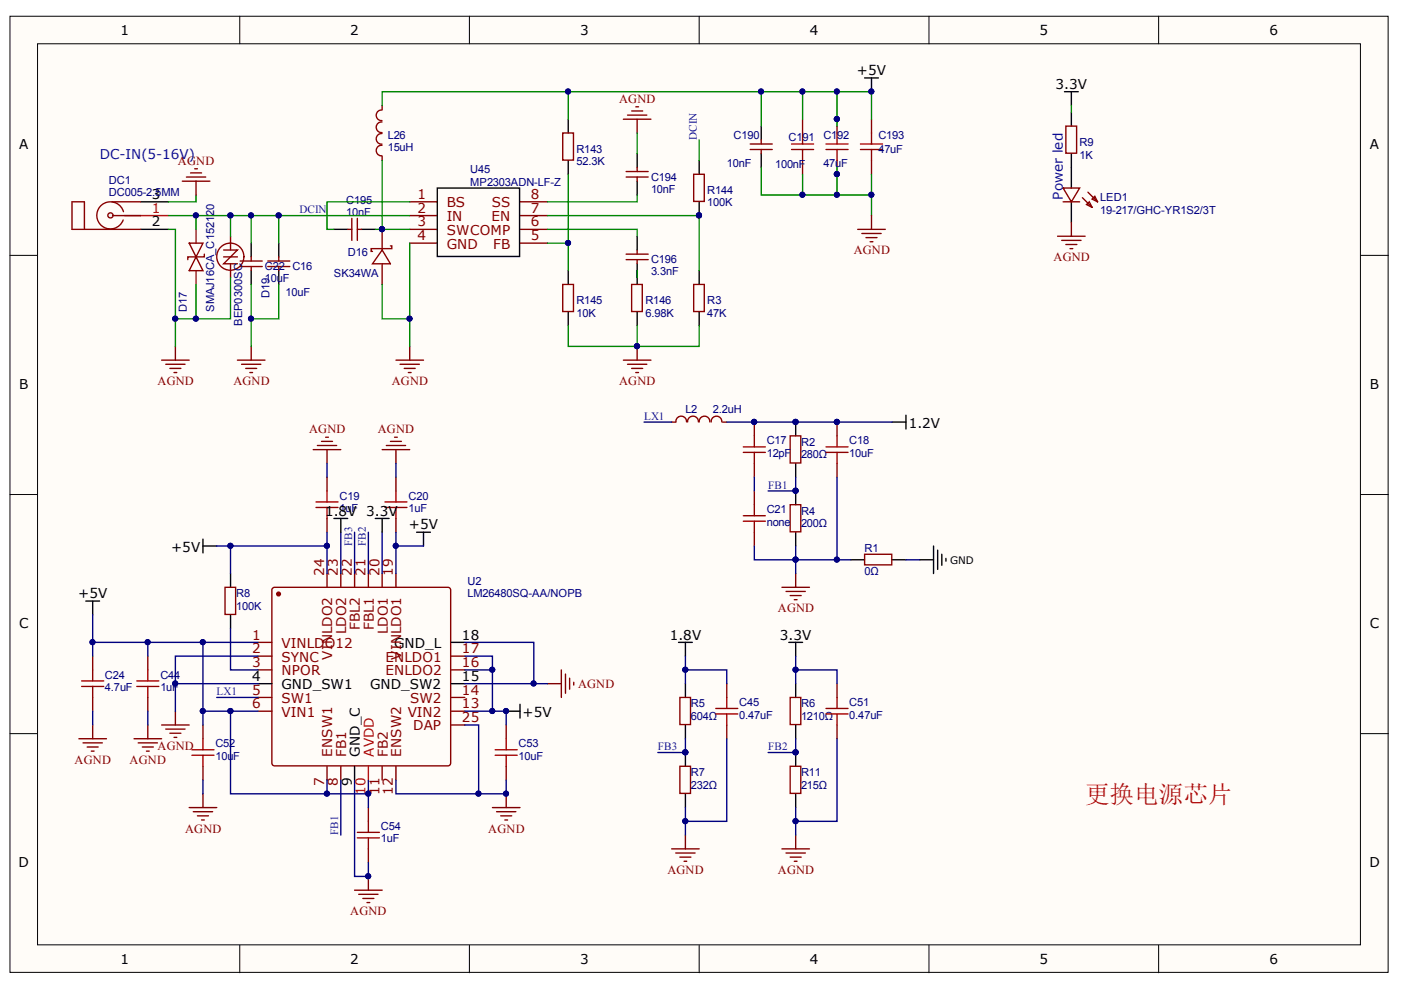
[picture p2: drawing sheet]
<svg xmlns="http://www.w3.org/2000/svg" width="297mm" height="210mm" viewBox="0 0 297 210" stroke-linecap="round" stroke-linejoin="round" font-family="sans-serif">
<defs><g id="words">
<text font-size="5.2" fill="#f00" x="230.1" y="170.2">更换电源芯片</text>
<g font-size="2.9">
<text x="25.5" y="7.5">1</text>
<text x="74.3" y="7.5">2</text>
<text x="123" y="7.5">3</text>
<text x="171.7" y="7.5">4</text>
<text x="220.4" y="7.5">5</text>
<text x="269.1" y="7.5">6</text>
<text x="181.7" y="15.9">+5V</text>
<text x="223.8" y="18.8">3.3V</text>
<text x="4.1" y="31.7">A</text>
<text x="290.4" y="31.7">A</text>
<text x="32.2" y="42.2">3</text>
<text x="32.2" y="48">2</text>
<text x="4.1" y="82.4">B</text>
<text x="290.4" y="82.4">B</text>
<text x="192.7" y="90.7">1.2V</text>
<text x="68.9" y="109.3">1.8V</text>
<text x="77.6" y="109.3">3.3V</text>
<text x="86.7" y="112.2">+5V</text>
<text x="36.3" y="116.9">+5V</text>
<text x="16.6" y="126.8">+5V</text>
<text x="4.1" y="133.1">C</text>
<text x="83.6" y="137.3">GND_L</text>
<text x="97.9" y="135.6">18</text>
<text x="142" y="135.6">1.8V</text>
<text x="165.3" y="135.6">3.3V</text>
<text x="290.4" y="133.1">C</text>
<text x="53.5" y="144.3">4</text>
<text x="59.7" y="146.1">GND_SW1</text>
<text x="78.5" y="146.1">GND_SW2</text>
<text x="97.9" y="144.3">15</text>
<text x="110.8" y="151.9">+5V</text>
<text x="76.3" y="160.5" transform="rotate(-90 76.3 160.5)">GND_C</text>
<text x="74.6" y="166.6" transform="rotate(-90 74.6 166.6)">9</text>
<text x="3.9" y="183.8">D</text>
<text x="290.4" y="183.8">D</text>
<text x="25.5" y="204.5">1</text>
<text x="74.3" y="204.5">2</text>
<text x="123" y="204.5">3</text>
<text x="171.7" y="204.5">4</text>
<text x="220.4" y="204.5">5</text>
<text x="269.1" y="204.5">6</text>
</g>
<g font-size="2.9" fill="#00f">
<text x="21.1" y="33.7">DC-IN(5-16V)</text>
<text x="225.3" y="42.3" transform="rotate(-90 225.3 42.3)">Power led</text>
</g>
<g font-size="2.9" fill="#f00">
<text x="32.2" y="45.1">1</text>
<text x="79.2" y="160.5" transform="rotate(-90 79.2 160.5)">AVDD</text>
<text x="77.5" y="168.5" transform="rotate(-90 77.5 168.5)">10</text>
</g>
<g font-size="2.9" fill="#800">
<text x="88.6" y="42.2">1</text>
<text x="88.6" y="45.1">2</text>
<text x="88.6" y="48">3</text>
<text x="94.7" y="43.9">BS</text>
<text x="94.7" y="46.9">IN</text>
<text x="104.2" y="46.9">EN</text>
<text x="104.3" y="43.9">SS</text>
<text x="112.6" y="48">6</text>
<text x="112.6" y="45.1">7</text>
<text x="112.6" y="42.2">8</text>
<text x="88.6" y="50.9">4</text>
<text x="94.7" y="49.8">SWCOMP</text>
<text x="94.7" y="52.7">GND</text>
<text x="104.5" y="52.7">FB</text>
<text x="112.6" y="50.9">5</text>
<text x="68.8" y="122.2" transform="rotate(-90 68.8 122.2)">24</text>
<text x="71.6" y="122.2" transform="rotate(-90 71.6 122.2)">23</text>
<text x="74.6" y="122.2" transform="rotate(-90 74.6 122.2)">22</text>
<text x="77.5" y="122.2" transform="rotate(-90 77.5 122.2)">21</text>
<text x="80.4" y="122.2" transform="rotate(-90 80.4 122.2)">20</text>
<text x="83.3" y="122.2" transform="rotate(-90 83.3 122.2)">19</text>
<text x="53.5" y="135.6">1</text>
<text x="59.7" y="137.3">VINLDO12</text>
<text x="73.4" y="134.5" transform="rotate(-90 73.4 134.5)">LDO2</text>
<text x="76.3" y="133.7" transform="rotate(-90 76.3 133.7)">FBL2</text>
<text x="79.2" y="133.7" transform="rotate(-90 79.2 133.7)">FBL1</text>
<text x="82.2" y="134.5" transform="rotate(-90 82.2 134.5)">LDO1</text>
<text x="53.5" y="138.5">2</text>
<text x="53.5" y="141.4">3</text>
<text x="59.7" y="140.3">SYNC</text>
<text x="59.7" y="143.2">NPOR</text>
<text x="70.5" y="139.8" transform="rotate(-90 70.5 139.8)">VINLDO2</text>
<text x="81.7" y="143.2">ENLDO2</text>
<text x="81.7" y="140.3">ENLDO1</text>
<text x="85.1" y="139.8" transform="rotate(-90 85.1 139.8)">VINLDO1</text>
<text x="97.9" y="141.4">16</text>
<text x="97.9" y="138.5">17</text>
<text x="53.5" y="147.3">5</text>
<text x="59.7" y="149">SW1</text>
<text x="86.9" y="149">SW2</text>
<text x="97.9" y="147.3">14</text>
<text x="53.5" y="150.1">6</text>
<text x="59.7" y="151.9">VIN1</text>
<text x="86.4" y="151.9">VIN2</text>
<text x="87.6" y="154.9">DAP</text>
<text x="97.9" y="150.1">13</text>
<text x="97.9" y="153.1">25</text>
<text x="70.5" y="160.5" transform="rotate(-90 70.5 160.5)">ENSW1</text>
<text x="73.4" y="160.5" transform="rotate(-90 73.4 160.5)">FB1</text>
<text x="82.2" y="160.5" transform="rotate(-90 82.2 160.5)">FB2</text>
<text x="85.1" y="160.5" transform="rotate(-90 85.1 160.5)">ENSW2</text>
<text x="68.8" y="166.6" transform="rotate(-90 68.8 166.6)">7</text>
<text x="71.6" y="166.6" transform="rotate(-90 71.6 166.6)">8</text>
<text x="80.4" y="168.5" transform="rotate(-90 80.4 168.5)">11</text>
<text x="83.3" y="168.5" transform="rotate(-90 83.3 168.5)">12</text>
</g>
<g font-size="2.6" fill="#800000">
<text x="131.3" y="21.8">AGND</text>
<text x="37.7" y="34.9">AGND</text>
<text x="181" y="53.9">AGND</text>
<text x="223.4" y="55.3">AGND</text>
<text x="33.4" y="81.6">AGND</text>
<text x="49.5" y="81.6">AGND</text>
<text x="83.1" y="81.6">AGND</text>
<text x="131.3" y="81.6">AGND</text>
<text x="65.5" y="91.8">AGND</text>
<text x="80.1" y="91.8">AGND</text>
<text x="164.9" y="129.8">AGND</text>
<text x="122.6" y="145.8">AGND</text>
<text x="15.8" y="161.9">AGND</text>
<text x="27.5" y="161.9">AGND</text>
<text x="33.4" y="159">AGND</text>
<text x="39.2" y="176.5">AGND</text>
<text x="103.5" y="176.5">AGND</text>
<text x="141.5" y="185.2">AGND</text>
<text x="164.9" y="185.2">AGND</text>
<text x="74.3" y="194">AGND</text>
</g>
<g font-size="2.4" fill="#000080">
<text x="82.2" y="29.5">L26</text>
<text x="155.5" y="29.6">C190</text>
<text x="167.2" y="29.8">C191</text>
<text x="174.6" y="29.6">C1</text>
<text x="177.5" y="29.6">92</text>
<text x="186.2" y="29.6">C193</text>
<text x="82.2" y="32.1">15uH</text>
<text x="122.2" y="32.4">R143</text>
<text x="122.2" y="35.1">52.3K</text>
<text x="154.1" y="35.4">10nF</text>
<text x="164.3" y="35.7">100nF</text>
<text x="174.6" y="35.4">47uF</text>
<text x="186.2" y="32.4">47uF</text>
<text x="228.9" y="30.9">R9</text>
<text x="228.9" y="33.6">1K</text>
<text x="23.1" y="39">DC1</text>
<text x="23.1" y="41.7">DC005-2.5MM</text>
<text x="99.7" y="36.8">U45</text>
<text x="99.7" y="39.4">MP2303ADN-LF-Z</text>
<text x="138" y="38.3">C194</text>
<text x="138" y="40.9">10nF</text>
<text x="150" y="41.1">R144</text>
<text x="73.4" y="43.2">C195</text>
<text x="73.4" y="45.8">10nF</text>
<text x="150" y="43.8">100K</text>
<text x="233.3" y="42.7">LED1</text>
<text x="233.3" y="45.3">19-217/GHC-YR1S2/3T</text>
<text x="56.2" y="57.2">C22 C16</text>
<text x="56.2" y="59.8">10uF</text>
<text x="70.8" y="58.7">SK34WA</text>
<text x="73.8" y="54.3">D16</text>
<text x="138" y="55.8">C196</text>
<text x="138" y="58.4">3.3nF</text>
<text x="57.2" y="63.2" transform="rotate(-90 57.2 63.2)">D19</text>
<text x="60.6" y="62.7">10uF</text>
<text x="122.2" y="64.6">R145</text>
<text x="136.8" y="64.5">R146</text>
<text x="150" y="64.6">R3</text>
<text x="39.6" y="66.2" transform="rotate(-90 39.6 66.2)">D17</text>
<text x="45.4" y="66.2" transform="rotate(-90 45.4 66.2)">SMAJ16CA_C152120</text>
<text x="51.3" y="69" transform="rotate(-90 51.3 69)">BEP0300SC</text>
<text x="122.2" y="67.2">10K</text>
<text x="136.8" y="67.2">6.98K</text>
<text x="150" y="67.2">47K</text>
<text x="145.3" y="87.5">L2</text>
<text x="151.1" y="87.5">2.2uH</text>
<text x="162.6" y="94.2">C17</text>
<text x="169.8" y="94.5">R2</text>
<text x="180.1" y="94.2">C18</text>
<text x="162.6" y="96.9">12pF</text>
<text x="169.8" y="97.2">280Ω</text>
<text x="180.1" y="96.9">10uF</text>
<text x="72" y="106">C19</text>
<text x="86.6" y="106">C20</text>
<text x="72" y="108.6">1uF</text>
<text x="86.6" y="108.6">1uF</text>
<text x="162.6" y="108.8">C21</text>
<text x="162.6" y="111.4">none</text>
<text x="169.8" y="109.2">R4</text>
<text x="169.8" y="111.8">200Ω</text>
<text x="183.3" y="117">R1</text>
<text x="99.1" y="124">U2</text>
<text x="183.3" y="122">0Ω</text>
<text x="50.1" y="126.7">R8</text>
<text x="50.1" y="129.3">100K</text>
<text x="99.1" y="126.7">LM26480SQ-AA/NOPB</text>
<text x="22.2" y="143.9">C24</text>
<text x="34" y="143.9">C44</text>
<text x="22.2" y="146.5">4.7uF</text>
<text x="34" y="146.5">1uF</text>
<text x="146.5" y="150">R5</text>
<text x="156.7" y="149.7">C45</text>
<text x="169.8" y="150">R6</text>
<text x="180.1" y="149.7">C51</text>
<text x="146.5" y="152.6">604Ω</text>
<text x="156.7" y="152.3">0.47uF</text>
<text x="169.8" y="152.6">1210Ω</text>
<text x="180.1" y="152.3">0.47uF</text>
<text x="45.7" y="158.4">C52</text>
<text x="45.7" y="161.1">10u</text>
<text x="49.5" y="161.1">F</text>
<text x="110" y="158.4">C53</text>
<text x="110" y="161.1">10uF</text>
<text x="146.5" y="164.6">R7</text>
<text x="146.5" y="167.2">232Ω</text>
<text x="169.8" y="164.6">R11</text>
<text x="169.8" y="167.2">215Ω</text>
<text x="80.8" y="176">C54</text>
<text x="80.8" y="178.6">1uF</text>
</g>
<g font-size="2.4" fill="#00f">
<text x="147.8" y="29.7" transform="rotate(-90 147.8 29.7)">DCIN</text>
<text x="63.5" y="45.2">DCIN</text>
<text x="136.6" y="89">LX1</text>
<text x="162.9" y="103.6">FB1</text>
<text x="74.7" y="115.8" transform="rotate(-90 74.7 115.8)">FB3</text>
<text x="77.6" y="115.8" transform="rotate(-90 77.6 115.8)">FB2</text>
<text x="45.9" y="147.4">LX1</text>
<text x="139.5" y="159">FB3</text>
<text x="162.9" y="159">FB2</text>
<text x="71.7" y="177.1" transform="rotate(-90 71.7 177.1)">FB1</text>
</g>
<text font-size="2.2" x="201.5" y="119.6">GND</text>
</g></defs>
<g fill="#fffcf8" stroke="#000" stroke-width=".21">
<path d="M2.1 3.4h292.2v202.8h-292.2z"/>
<path d="M8 9.3h280.4v191h-280.4z"/>
</g>
<g fill="none" stroke="#000" stroke-width=".21">
<path d="M50.8 3.4v5.9M99.5 3.4v5.9M148.2 3.4v5.9M197 3.4v5.9M245.7 3.4v5.9M2.1 54.1h5.9M288.5 54.1h5.9M2.1 104.8h5.9M288.5 104.8h5.9M2.1 155.6h5.9M288.5 155.6h5.9M50.8 200.4v5.9"/>
<path d="M99.5 200.4v5.9M148.2 200.4v5.9M197 200.4v5.9M245.7 200.4v5.9"/>
</g>
<path d="M225.7 19.4h2.9M227.2 19.4v3M161.4 26.7v3M161.4 32.6v2.9M227.2 23.8v2.9M227.2 32.6v7.3M29.9 42.8h5.8M29.9 48.6h5.8M227.2 42.8v4.4" fill="none" stroke="#000" stroke-width=".29"/>
<g fill="none" stroke="#800" stroke-width=".29">
<path d="M159.1 30.5h4.6M159.1 31.7h4.6M161.4 29.7v.8M161.4 31.7v.9M170.2 25.3v2.9M170.2 34v3M177.5 25.3v2.9M177.5 34v3M184.8 25.3v2.9M184.8 34v3M225.4 39.9h3.5l-1.7 2.9zM226 26.7h2.3v5.8h-2.3z"/>
<path d="M17.9 48.6v-5.8h-2.6v5.8h14.6M23.7 42.8h6.2M24 45.7h5.9M81 53l1.8 2.9h-3.8zM81 48.6v4.4M81 55.9v4.4M82.8 52.1h.3v.6h-4.4v.6h.3M225.4 42.8h3.5M229.5 41.9l2 2.1M230.4 43.4l.6-.6 .5 1.2zM230.7 40.7l2 2.1M231.5 42.2l.6-.6 .6 1.2z"/>
</g>
<path d="M167.8 30.5h4.7M167.8 31.7h4.7M170.2 28.2v2.3M170.2 31.7v2.3M175.1 30.5h4.7M175.1 31.7h4.7M177.5 28.2v2.3M177.5 31.7v2.3M182.4 30.5h4.7M182.4 31.7h4.7M184.8 28.2v2.3M184.8 31.7v2.3" fill="none" stroke="#a00000" stroke-width=".29"/>
<g fill="#000080" stroke="#000080" stroke-width=".21">
<circle cx="177.4" cy="25.2" r=".54"/>
<circle cx="177.4" cy="36.9" r=".54"/>
<circle cx="81" cy="48.6" r=".54"/>
</g>
<path d="M29.9 45.7h5.8" fill="none" stroke="#f00" stroke-width=".29"/>
<circle cx="23.4" cy="45.7" r=".55" fill="#efefef" stroke="#800" stroke-width=".29"/>
<g fill="none" stroke="#800" stroke-width=".29">
<path d="M81 30.8a1.12 1.12 0 0 0-1.2 1.1 1.12 1.12 0 0 0 1.2 1.1M81 28.3a1.12 1.12 0 0 0-1.2 1.1 1.12 1.12 0 0 0 1.2 1.2M81 25.9a1.12 1.12 0 0 0-1.2 1.1 1.12 1.12 0 0 0 1.2 1.1M81 23.3a1.12 1.12 0 0 0-1.2 1.1 1.12 1.12 0 0 0 1.2 1.2M81 22.4v.8M81 33.2v.8M119.3 28.2h2.3v5.7h-2.3zM132.8 36.4h4.6M132.8 37.5h4.6M135.1 35.5v.9M135.1 37.5v.9M147.1 37h2.2v5.7h-2.2z"/>
<path d="M26.2 44.9a2.88 2.88 0 0 0-4.4-1.6 2.88 2.88 0 0 0-.2 4.6 2.88 2.88 0 0 0 4.5-1.3M40.1 51.5h2.9l-1.4 3zM41.6 54.5l1.4 2.9h-2.9zM43.3 53.9v.6h-3.5v.6M47.4 53h2.9l-2.9 2.9h2.9M47.4 54.5h2.9M48.9 50.1v2.9M48.9 55.9v2.9M50.9 56.5h4.7M50.9 55.3h4.7M53.3 54.5v.8M53.3 56.5v.9"/>
<path d="M56.8 56.5h4.6M56.8 55.3h4.6M59.1 54.5v.8M59.1 56.5v.9M73.7 48.6h.9M74.6 46.3v4.7M75.8 48.6h.8M75.8 46.3v4.7M86.9 42.8h5.8M86.9 45.7h5.8M86.9 48.6h5.8M86.9 51.5h5.8"/>
<path d="M110.2 42.8h5.9M110.2 45.7h5.9M110.2 48.6h5.9M110.2 51.5h5.9M132.8 55.1h4.6M132.8 53.9h4.6M135.1 53v.9M135.1 55.1v.8M119.3 60.3h2.3v5.8h-2.3zM133.9 60.3h2.3v5.8h-2.3zM147.1 60.3h2.2v5.8h-2.2zM142.4 89.5h.9"/>
<path d="M145.5 89.5a1.12 1.12 0 0 0-1.1-1.3 1.12 1.12 0 0 0-1.1 1.3M148.1 89.5a1.14 1.14 0 0 0-1.2-1.3 1.14 1.14 0 0 0-1.1 1.3M150.5 89.5a1.12 1.12 0 0 0-1.1-1.3 1.12 1.12 0 0 0-1.1 1.3M153 89.5a1.12 1.12 0 0 0-1.1-1.3 1.12 1.12 0 0 0-1.1 1.3M153.2 89.5h.9M159.9 89.5v2.9M159.9 98.3v2.9M167.5 92.4h2.3v5.8h-2.3zM177.5 89.5v2.9M177.5 98.3v2.9M69.3 101.2v2.9M69.3 109.9v2.9"/>
<path d="M83.9 101.2v2.9M83.9 109.9v2.9M159.9 104.1v2.9M159.9 112.8v3M167.5 107h2.3v5.8h-2.3zM183.3 117.5h5.8v2.3h-5.8zM19.6 139.1v2.9M31.3 139.1v2.9M47.7 124.5h2.3v5.8h-2.3zM54.7 136.2h2.9M54.7 139.1h2.9M57.8 124.7l.4-.2h36.8a.58 .58 0 0 1 .5 .6v36.7a.58 .58 0 0 1-.5 .6h-36.8a.58 .58 0 0 1-.6-.6v-36.7z"/>
<path d="M69.3 121.6v2.9M72.3 121.6v2.9M75.2 121.6v2.9M78.1 121.6v2.9M81 121.6v2.9M83.9 121.6v2.9M95.6 139.1h3M19.6 147.9v2.9M31.3 147.9v2.9M43 153.7v2.9M54.7 142h2.9M54.7 147.9h2.9"/>
<path d="M54.7 150.8h2.9M95.6 142h3M95.6 147.9h3M95.6 150.8h3M95.6 153.7h3M107.3 153.7v2.9M144.2 147.9h2.2v5.7h-2.2zM154.1 145v2.9M154.1 153.7v2.9M167.5 147.9h2.3v5.7h-2.3zM177.5 145v2.9M177.5 153.7v2.9"/>
<path d="M43 162.5v2.9M69.3 162.5v2.9M72.3 162.5v2.9M78.1 171.2v2.9M78.1 180v2.9M81 162.5v2.9M83.9 162.5v2.9M107.3 162.5v2.9M144.2 162.5h2.2v5.7h-2.2zM167.5 162.5h2.3v5.7h-2.3z"/>
<circle cx="48.8" cy="54.4" r="2.88"/>
</g>
<g fill="none" stroke="#000" stroke-width=".29">
<path d="M183.3 16.5h2.9M184.8 16.5v2.9M92.7 39.9h17.5v14.5h-17.5zM120.5 25.3v2.9M120.5 34v3M135.1 32.6v2.9M135.1 38.4v2.9M148.2 34v3M53.3 51.5v3M53.3 57.4v2.9M59.1 51.5v3M59.1 57.4v2.9"/>
<path d="M70.8 48.6h2.9M76.6 48.6h3M120.5 57.4v2.9M135.1 50.1v2.9M135.1 55.9v4.4M148.2 42.8v2.9M148.2 57.4v2.9M120.5 66.1v3M135.1 66.1v3M148.2 66.1v3M168.7 89.5v2.9M168.7 98.3v2.9"/>
<path d="M189.2 89.5h2.9M192.1 88v3M43 114.3v2.9M43 115.8h3M70.8 109.9h2.9M72.3 109.9v2.9M79.6 109.9h2.9M81 109.9v2.9M88.3 112.8h3M89.8 112.8v3M168.7 104.1v2.9M168.7 112.8v3"/>
<path d="M180.4 118.7h2.9M189.2 118.7h2.9M195 118.7h2.9M197.9 115.8v5.8M198.8 116.6v4.1M199.7 117.5v2.4M200.6 118.4v.6M18.2 127.4h2.9M19.6 127.4v3M48.9 121.6v2.9M48.9 130.4v2.9M95.6 136.2h3"/>
<path d="M143.9 136.2h2.9M145.3 136.2v2.9M167.2 136.2h3M168.7 136.2v2.9M54.7 145h2.9M95.6 145h3M107.3 150.8h2.9M110.2 149.3v3M145.3 145v2.9M145.3 153.7v2.9M145.3 159.5v3M168.7 145v2.9"/>
<path d="M168.7 153.7v2.9M168.7 159.5v3M75.2 162.5v2.9M145.3 168.3v2.9M168.7 168.3v2.9"/>
</g>
<g fill="#000080" stroke="#000080" stroke-width=".21">
<circle cx="184.7" cy="19.4" r=".54"/>
<circle cx="148.2" cy="45.7" r=".54"/>
<circle cx="78.1" cy="185.8" r=".54"/>
<circle cx="107.3" cy="150.7" r=".54"/>
<circle cx="107.3" cy="168.3" r=".54"/>
<circle cx="135" cy="73.4" r=".54"/>
<circle cx="168.7" cy="89.5" r=".55"/>
<circle cx="168.7" cy="104" r=".55"/>
<circle cx="159.9" cy="89.5" r=".54"/>
<circle cx="177.4" cy="89.5" r=".54"/>
<circle cx="168.7" cy="159.5" r=".55"/>
<circle cx="145.3" cy="159.5" r=".55"/>
<circle cx="184.7" cy="41.3" r=".54"/>
<circle cx="177.4" cy="25.2" r=".54"/>
<circle cx="177.4" cy="19.4" r=".54"/>
<circle cx="177.4" cy="41.3" r=".54"/>
<circle cx="177.4" cy="36.9" r=".54"/>
<circle cx="170.1" cy="41.3" r=".54"/>
<circle cx="161.3" cy="19.4" r=".54"/>
<circle cx="170.1" cy="19.4" r=".54"/>
<circle cx="120.4" cy="19.4" r=".54"/>
<circle cx="53.2" cy="67.6" r=".54"/>
<circle cx="53.2" cy="45.7" r=".54"/>
<circle cx="81" cy="48.6" r=".54"/>
<circle cx="86.8" cy="67.6" r=".54"/>
<circle cx="59.1" cy="45.7" r=".55"/>
<circle cx="120.4" cy="51.5" r=".54"/>
<circle cx="41.5" cy="45.7" r=".54"/>
<circle cx="48.9" cy="45.7" r=".55"/>
<circle cx="41.5" cy="67.6" r=".54"/>
<circle cx="37.1" cy="67.6" r=".54"/>
<circle cx="19.6" cy="136.2" r=".54"/>
<circle cx="31.3" cy="136.2" r=".54"/>
<circle cx="43" cy="136.2" r=".54"/>
<circle cx="43" cy="150.7" r=".54"/>
<circle cx="48.9" cy="150.7" r=".55"/>
<circle cx="78.1" cy="168.3" r=".54"/>
<circle cx="69.3" cy="115.7" r=".55"/>
<circle cx="83.9" cy="115.7" r=".54"/>
<circle cx="48.9" cy="115.7" r=".55"/>
<circle cx="104.4" cy="150.7" r=".54"/>
<circle cx="37.1" cy="144.9" r=".54"/>
<circle cx="69.3" cy="168.3" r=".55"/>
<circle cx="113.1" cy="144.9" r=".54"/>
<circle cx="101.4" cy="168.3" r=".54"/>
<circle cx="104.4" cy="142" r=".54"/>
<circle cx="168.7" cy="118.6" r=".55"/>
<circle cx="177.4" cy="118.6" r=".54"/>
<circle cx="168.7" cy="174.1" r=".55"/>
<circle cx="145.3" cy="174.1" r=".55"/>
<circle cx="145.3" cy="142" r=".55"/>
<circle cx="168.7" cy="142" r=".55"/>
</g>
<path d="M41.6 48.6v2.9M41.6 57.4v2.9" fill="none" stroke="#8d2323" stroke-width=".29"/>
<circle cx="59.1" cy="125.9" r=".39" fill="#800" stroke="#800" stroke-width=".29"/>
<path d="M78.1 162.5v2.9" fill="none" stroke="#f00" stroke-width=".29"/>
<g fill="none" stroke="#a00000" stroke-width=".29">
<path d="M157.6 95.9h4.7M157.6 94.7h4.7M159.9 92.4v2.3M159.9 95.9v2.4M175.1 95.9h4.7M175.1 94.7h4.7M177.5 92.4v2.3M177.5 95.9v2.4M67 106.4h4.7M67 107.6h4.7M69.3 104.1v2.3M69.3 107.6v2.3"/>
<path d="M81.6 106.4h4.7M81.6 107.6h4.7M83.9 104.1v2.3M83.9 107.6v2.3M157.6 110.5h4.7M157.6 109.3h4.7M159.9 107v2.3M159.9 110.5v2.3M17.3 144.4h4.7M17.3 145.5h4.7M19.6 142v2.4M19.6 145.5v2.4"/>
<path d="M29 144.4h4.7M29 145.5h4.7M31.3 142v2.4M31.3 145.5v2.4M40.7 159h4.7M43 156.6v2.4M105 159h4.7M107.3 156.6v2.4M151.7 151.4h4.7M151.7 150.2h4.7M154.1 147.9v2.3M154.1 151.4v2.3"/>
<path d="M175.1 151.4h4.7M175.1 150.2h4.7M177.5 147.9v2.3M177.5 151.4v2.3M40.7 160.1h4.7M43 160.1v2.4M75.8 176.5h4.6M75.8 177.6h4.6M78.1 174.1v2.4M78.1 177.6v2.4M105 160.1h4.7M107.3 160.1v2.4"/>
</g>
<g fill="none" stroke="#800000" stroke-width=".29">
<path d="M38.6 38.4h5.9M39.5 37.5h4.1M40.4 36.7h2.3M41.3 35.8h.6M41.6 38.4v2.9M132.2 25.3h5.8M133 24.4h4.1M133.9 23.5h2.4M134.8 22.7h.6M135.1 25.3v2.9M181.9 48.6h5.8M182.7 49.5h4.1"/>
<path d="M183.6 50.4h2.3M184.5 51.3h.6M184.8 45.7v2.9M224.2 50.1h5.9M225.1 51h4.1M226 51.8h2.3M226.9 52.7h.5M227.2 47.2v2.9M34.3 76.4h5.8M35.1 77.2h4.1M36 78.1h2.4M36.9 79h.6"/>
<path d="M37.2 73.4v3M50.3 76.4h5.9M51.2 77.2h4.1M52.1 78.1h2.3M53 79h.6M53.3 73.4v3M83.9 76.4h5.9M84.8 77.2h4.1M85.7 78.1h2.3M86.6 79h.6M86.9 73.4v3M132.2 76.4h5.8"/>
<path d="M133 77.2h4.1M133.9 78.1h2.4M134.8 79h.6M135.1 73.4v3M66.4 95.3h5.9M67.3 94.5h4.1M68.2 93.6h2.3M69 92.7h.6M69.3 95.3v3M81 95.3h5.9M81.9 94.5h4.1M82.8 93.6h2.3"/>
<path d="M83.7 92.7h.5M83.9 95.3v3M165.8 124.5h5.8M166.7 125.4h4M167.5 126.3h2.4M168.4 127.1h.6M168.7 121.6v2.9M16.7 156.6h5.9M17.6 157.5h4.1M18.5 158.4h2.3M19.4 159.3h.5M19.6 153.7v2.9"/>
<path d="M28.4 156.6h5.9M29.3 157.5h4.1M30.2 158.4h2.3M31 159.3h.6M31.3 153.7v2.9M34.3 153.7h5.8M35.1 154.6h4.1M36 155.5h2.4M36.9 156.3h.6M37.2 150.8v2.9M116.1 145h2.9M119 142v5.9"/>
<path d="M119.9 142.9v4.1M120.8 143.8v2.3M121.6 144.7v.5M40.1 171.2h5.9M41 172.1h4.1M41.9 173h2.3M42.7 173.9h.6M43 168.3v2.9M104.4 171.2h5.8M105.3 172.1h4.1M106.2 173h2.3M107 173.9h.6"/>
<path d="M107.3 168.3v2.9M142.4 180h5.8M145.3 177.1v2.9M165.8 180h5.8M168.7 177.1v2.9M75.2 188.7h5.8M76.1 189.6h4M76.9 190.5h2.4M77.8 191.4h.6M78.1 185.8v2.9M143.3 180.9h4.1M144.2 181.7h2.3"/>
<path d="M145 182.6h.6M166.7 180.9h4M167.5 181.7h2.4M168.4 182.6h.6"/>
</g>
<g fill="none" stroke="#080" stroke-width=".29">
<path d="M120.5 19.4h64.3v5.9M161.4 19.4v7.3M170.2 19.4v5.9M177.5 19.4v7.3M81 22.4v-3h39.5v5.9M81 34v14.6h5.9M120.5 37v14.5h-4.4M135.1 28.2v4.4M148.2 29.7v4.3M161.4 35.5v5.8h8.8v-4.3M177.5 35.5v5.8h-7.3M184.8 37v4.3h-7.3"/>
<path d="M227.2 22.4v1.4M35.7 45.7h23.4M35.7 48.6h1.5v24.8M41.6 41.3v1.5h-5.9M41.6 45.7v2.9M48.9 58.8v8.8h-7.3M48.9 45.7v4.4M53.3 45.7v5.8M79.6 48.6h1.4M86.9 45.7h-27.8v5.8M86.9 42.8h-17.6v5.8h1.5M86.9 51.5v21.9"/>
<path d="M116.1 48.6h19v1.5M116.1 45.7h32.1v11.7M120.5 51.5v5.9M135.1 41.3v1.5h-19M135.1 57.4v1.4M184.8 41.3v4.4M41.6 60.3v7.3h-4.4M53.3 60.3v7.3M59.1 60.3v7.3h-5.8v5.8M81 60.3v7.3h5.9M120.5 69.1v4.3h14.6v-4.3M148.2 69.1v4.3h-13.1"/>
</g>
<g fill="none" stroke="#000080" stroke-width=".29">
<path d="M69.3 98.3v2.9M83.9 98.3v2.9M136.6 89.5h5.8M154.1 89.5h35.1M46 115.8h23.3M48.9 115.8v5.8M69.3 112.8v8.8M72.3 112.8v8.8M75.2 112.8v8.8M78.1 112.8v8.8M81 112.8v8.8M83.9 112.8v8.8"/>
<path d="M83.9 115.8h5.9M159.9 115.8v2.9h8.8v2.9M159.9 101.2v2.9M168.7 101.2v2.9h-5.8M177.5 101.2v17.5h-8.8v-2.9M177.5 118.7h2.9M192.1 118.7h2.9M19.6 130.4v5.8h35.1M19.6 136.2v2.9M31.3 136.2v2.9M43 136.2v17.5M48.9 133.3v8.7h5.8"/>
<path d="M54.7 139.1h-17.5v11.7M98.6 136.2h14.6v8.8M98.6 139.1h5.8v11.7M145.3 139.1v5.9M168.7 139.1v5.9M19.6 150.8v2.9M31.3 150.8v2.9M37.2 145h17.5M43 150.8h11.7M46 147.9h8.7M48.9 150.8v17.5h29.2M98.6 150.8h8.7v2.9"/>
<path d="M98.6 145h17.5M98.6 153.7h2.9v14.6M98.6 142h5.8M145.3 156.6v2.9h-5.8M145.3 142h8.8v3M154.1 156.6v17.5h-8.8v-2.9M168.7 156.6v2.9h-5.8M168.7 142h8.8v3M177.5 156.6v17.5h-8.8v-2.9M43 165.4v2.9M69.3 165.4v2.9M72.3 165.4v11.7"/>
<path d="M75.2 165.4v20.4h2.9v-2.9M78.1 165.4v5.8M83.9 165.4v2.9h23.4v-2.9M145.3 174.1v3M168.7 174.1v3"/>
</g>
<use href="#words"/>
</svg>
